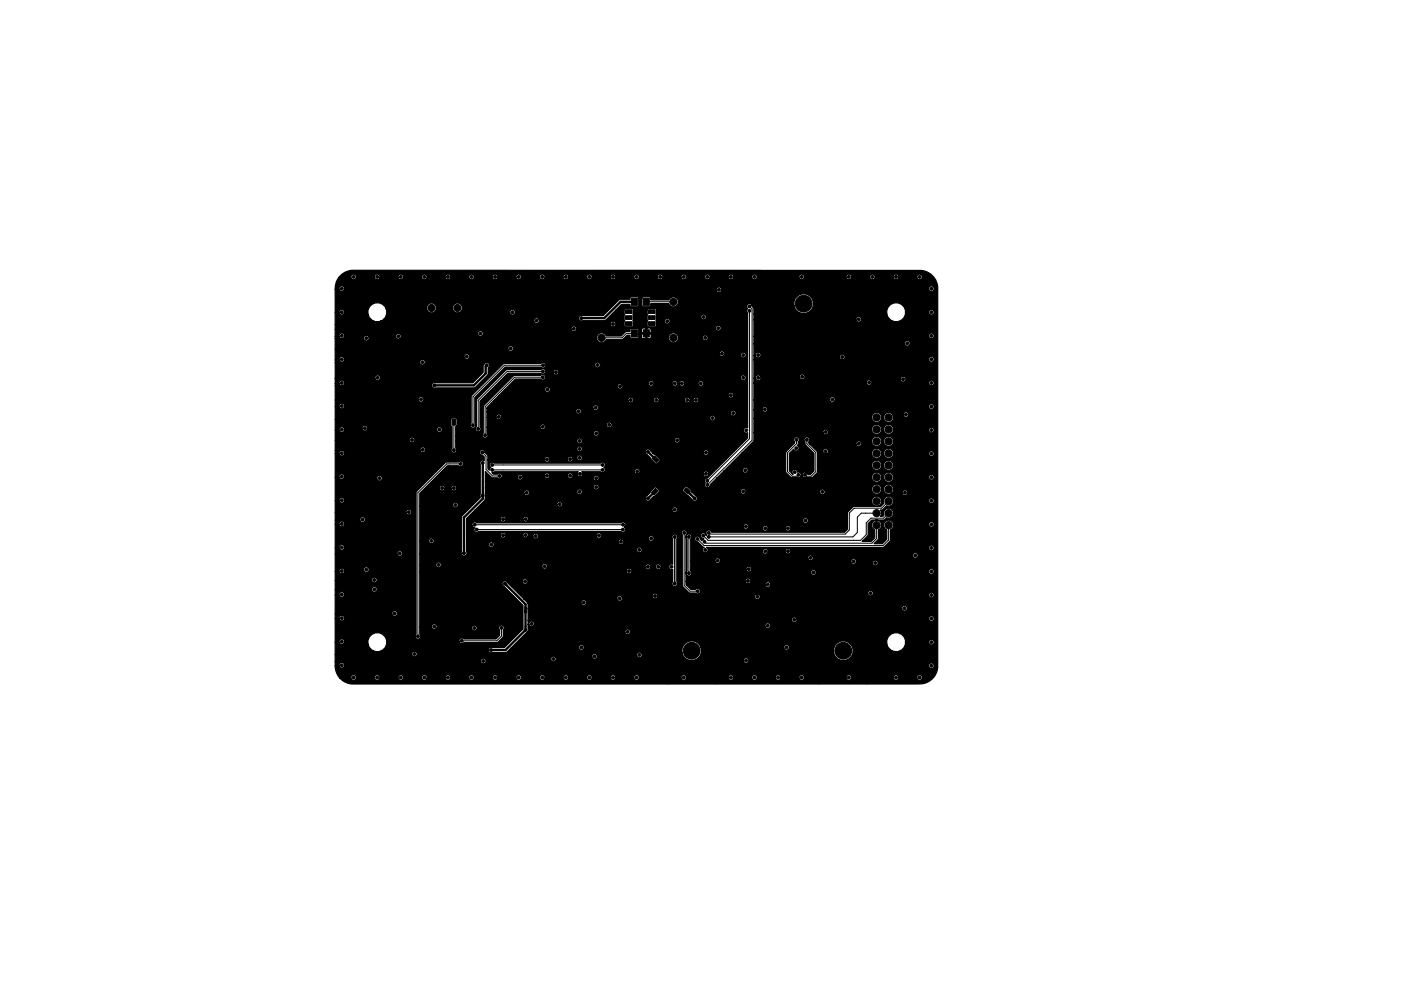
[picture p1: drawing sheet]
<svg xmlns="http://www.w3.org/2000/svg" width="297mm" height="210mm" viewBox="0 0 297 210" stroke-linecap="round" stroke-linejoin="round" font-family="sans-serif">
<g fill="#000" stroke="#000" stroke-width=".21">
<path d="M132.6 68.3h1.4v.7h-1.4zM132.6 67h1.4v.8h-1.4zM132.6 65.7h1.4v.8h-1.4zM133.9 63.3h1.2v1.5h-1.2zM133.9 70h1.2v1.5h-1.2zM136.4 63.3h1.3v1.5h-1.3zM136.4 70h1.3v1.5h-1.3zM137.5 65.7h1.4v.8h-1.4zM137.5 67h1.4v.8h-1.4zM137.5 68.3h1.4v.7h-1.4zM95.9 87.1h.7v1.2h-.7zM95.9 89h.7v1.2h-.7z"/>
<path d="M138.3 97.3l.5-.5 .9 .8-.6 .5zM140.2 98.1l.8 .8-.5 .6-.9-.9zM138.1 104.5l.9-.9 .5 .5-.8 .9zM139.5 103.1l.8-.8 .6 .5-.9 .8zM144.2 102.1l.8 .9-.5 .5-.8-.8zM145 104l.5-.5 .9 .8-.6 .6z"/>
<circle cx="75" cy="58.7" r=".3"/>
<circle cx="80" cy="58.7" r=".3"/>
<circle cx="85" cy="58.7" r=".3"/>
<circle cx="90" cy="58.7" r=".3"/>
<circle cx="95" cy="58.7" r=".3"/>
<circle cx="100" cy="58.7" r=".3"/>
<circle cx="105" cy="58.7" r=".3"/>
<circle cx="110" cy="58.7" r=".3"/>
<circle cx="115" cy="58.7" r=".3"/>
<circle cx="120" cy="58.7" r=".3"/>
<circle cx="125" cy="58.7" r=".3"/>
<circle cx="130" cy="58.7" r=".3"/>
<circle cx="135" cy="58.7" r=".3"/>
<circle cx="140" cy="58.7" r=".3"/>
<circle cx="145" cy="58.7" r=".3"/>
<circle cx="150" cy="58.7" r=".3"/>
<circle cx="155" cy="58.7" r=".3"/>
<circle cx="160" cy="58.7" r=".3"/>
<circle cx="165" cy="58.7" r=".3"/>
<circle cx="165.3" cy="59.3" r="1.9"/>
<circle cx="170" cy="58.7" r=".3"/>
<circle cx="175" cy="58.7" r=".3"/>
<circle cx="175.5" cy="59.3" r="1.9"/>
<circle cx="180" cy="58.7" r=".3"/>
<circle cx="185" cy="58.7" r=".3"/>
<circle cx="190" cy="58.7" r=".3"/>
<circle cx="195" cy="58.7" r=".3"/>
<circle cx="72.5" cy="71.2" r=".3"/>
<circle cx="72.5" cy="61.2" r=".3"/>
<circle cx="72.5" cy="76.2" r=".3"/>
<circle cx="72.5" cy="66.2" r=".3"/>
<circle cx="77.7" cy="71.7" r=".3"/>
<circle cx="84.5" cy="71.3" r=".3"/>
<circle cx="89.6" cy="76.8" r=".3"/>
<circle cx="91.5" cy="65.3" r=".75"/>
<circle cx="93.6" cy="74.8" r=".3"/>
<circle cx="97" cy="65.3" r=".75"/>
<circle cx="97.9" cy="78.5" r=".3"/>
<circle cx="99" cy="75.6" r=".3"/>
<circle cx="101.9" cy="70.7" r=".3"/>
<circle cx="103.2" cy="77.5" r=".3"/>
<circle cx="108.3" cy="73.9" r=".3"/>
<circle cx="108.7" cy="66.2" r=".3"/>
<circle cx="113.8" cy="68" r=".3"/>
<circle cx="115.1" cy="78.8" r=".3"/>
<circle cx="115.1" cy="77.5" r=".3"/>
<circle cx="117.9" cy="78.9" r=".3"/>
<circle cx="121.7" cy="69.7" r=".3"/>
<circle cx="123.2" cy="67.5" r=".3"/>
<circle cx="126.7" cy="77.4" r=".3"/>
<circle cx="127.5" cy="71.7" r=".76"/>
<circle cx="127.5" cy="64.1" r=".76"/>
<circle cx="130" cy="68.7" r=".3"/>
<circle cx="141.5" cy="68.1" r=".3"/>
<circle cx="142.8" cy="64.1" r=".76"/>
<circle cx="142.8" cy="71.7" r=".76"/>
<circle cx="149.2" cy="67.2" r=".3"/>
<circle cx="149.5" cy="71.7" r=".3"/>
<circle cx="152.3" cy="69.6" r=".3"/>
<circle cx="152.4" cy="61.5" r=".3"/>
<circle cx="153.1" cy="75" r=".3"/>
<circle cx="157.6" cy="75.3" r=".3"/>
<circle cx="158.9" cy="65" r=".3"/>
<circle cx="158.9" cy="65.9" r=".3"/>
<circle cx="160.8" cy="75.3" r=".3"/>
<circle cx="165.3" cy="69.5" r="1.9"/>
<circle cx="170.1" cy="79.9" r=".3"/>
<circle cx="170.4" cy="64.4" r="1.78"/>
<circle cx="175.5" cy="69.5" r="1.9"/>
<circle cx="178.6" cy="75.7" r=".3"/>
<circle cx="182.1" cy="67.7" r=".3"/>
<circle cx="192.4" cy="72.8" r=".3"/>
<circle cx="197.5" cy="71.2" r=".3"/>
<circle cx="197.5" cy="66.2" r=".3"/>
<circle cx="197.5" cy="61.2" r=".3"/>
<circle cx="197.5" cy="76.2" r=".3"/>
<circle cx="72.5" cy="81.2" r=".3"/>
<circle cx="72.5" cy="96.1" r=".3"/>
<circle cx="72.5" cy="91.1" r=".3"/>
<circle cx="72.5" cy="86.1" r=".3"/>
<circle cx="77.4" cy="90.8" r=".3"/>
<circle cx="80.1" cy="80.1" r=".3"/>
<circle cx="87.4" cy="93.3" r=".3"/>
<circle cx="89.3" cy="84.7" r=".3"/>
<circle cx="89.6" cy="95.4" r=".3"/>
<circle cx="92.1" cy="81.8" r=".3"/>
<circle cx="93.2" cy="91.1" r=".3"/>
<circle cx="96.2" cy="95.5" r=".3"/>
<circle cx="97.7" cy="98.4" r=".3"/>
<circle cx="100.3" cy="90.2" r=".3"/>
<circle cx="101.4" cy="91" r=".3"/>
<circle cx="102.2" cy="95.9" r=".3"/>
<circle cx="102.4" cy="98.2" r=".3"/>
<circle cx="102.8" cy="92.4" r=".3"/>
<circle cx="104.4" cy="99.7" r=".3"/>
<circle cx="104.4" cy="98.6" r=".3"/>
<circle cx="105.8" cy="88.4" r=".3"/>
<circle cx="115.1" cy="90.5" r=".3"/>
<circle cx="115.1" cy="80" r=".3"/>
<circle cx="116" cy="97.5" r=".3"/>
<circle cx="116.1" cy="82.6" r=".3"/>
<circle cx="120.9" cy="97.4" r=".3"/>
<circle cx="122.7" cy="87.2" r=".3"/>
<circle cx="122.9" cy="95.2" r=".3"/>
<circle cx="122.9" cy="93.5" r=".3"/>
<circle cx="122.9" cy="97.1" r=".3"/>
<circle cx="126.3" cy="86.5" r=".3"/>
<circle cx="126.4" cy="91.9" r=".3"/>
<circle cx="127.8" cy="99.7" r=".3"/>
<circle cx="127.8" cy="98.6" r=".3"/>
<circle cx="129.2" cy="90.1" r=".3"/>
<circle cx="131.5" cy="81.9" r=".3"/>
<circle cx="133.7" cy="84.9" r=".3"/>
<circle cx="137.4" cy="95.9" r=".3"/>
<circle cx="138.1" cy="81.3" r=".3"/>
<circle cx="139.2" cy="84.9" r=".3"/>
<circle cx="143.1" cy="81.3" r=".3"/>
<circle cx="143.6" cy="93.4" r=".3"/>
<circle cx="144.6" cy="81.3" r=".3"/>
<circle cx="145.7" cy="84.9" r=".3"/>
<circle cx="147.6" cy="84.9" r=".3"/>
<circle cx="148.6" cy="81.3" r=".3"/>
<circle cx="149.7" cy="96" r=".3"/>
<circle cx="151.1" cy="88.7" r=".3"/>
<circle cx="155" cy="83.8" r=".3"/>
<circle cx="155.5" cy="87.6" r=".3"/>
<circle cx="157.6" cy="80.1" r=".3"/>
<circle cx="158" cy="99.8" r=".3"/>
<circle cx="158.2" cy="91.3" r=".3"/>
<circle cx="160.7" cy="80.2" r=".3"/>
<circle cx="162.2" cy="86.8" r=".3"/>
<circle cx="167.8" cy="96.2" r=".3"/>
<circle cx="168.8" cy="95.1" r=".3"/>
<circle cx="168.9" cy="93.3" r=".3"/>
<circle cx="171.1" cy="93.3" r=".3"/>
<circle cx="175" cy="95.8" r=".3"/>
<circle cx="175.1" cy="91.6" r=".3"/>
<circle cx="176.5" cy="84.7" r=".3"/>
<circle cx="182.1" cy="94.1" r=".3"/>
<circle cx="184.3" cy="81.1" r=".3"/>
<circle cx="185.9" cy="98.7" r=".76"/>
<circle cx="185.9" cy="91.1" r=".76"/>
<circle cx="185.9" cy="88.6" r=".76"/>
<circle cx="185.9" cy="93.6" r=".76"/>
<circle cx="185.9" cy="96.2" r=".76"/>
<circle cx="188.4" cy="98.7" r=".76"/>
<circle cx="188.4" cy="91.1" r=".76"/>
<circle cx="188.4" cy="88.6" r=".76"/>
<circle cx="188.4" cy="93.6" r=".76"/>
<circle cx="188.4" cy="96.2" r=".76"/>
<circle cx="191.5" cy="80.4" r=".3"/>
<circle cx="192.1" cy="87.9" r=".3"/>
<circle cx="197.5" cy="96.2" r=".3"/>
<circle cx="197.5" cy="91.2" r=".3"/>
<circle cx="197.5" cy="86.2" r=".3"/>
<circle cx="197.5" cy="81.2" r=".3"/>
<circle cx="72.5" cy="116.1" r=".3"/>
<circle cx="72.5" cy="101.1" r=".3"/>
<circle cx="72.5" cy="111.1" r=".3"/>
<circle cx="72.5" cy="106.1" r=".3"/>
<circle cx="76.9" cy="110.2" r=".3"/>
<circle cx="80.5" cy="101.4" r=".3"/>
<circle cx="84.8" cy="117.4" r=".3"/>
<circle cx="86.7" cy="108.6" r=".3"/>
<circle cx="91.5" cy="114.7" r=".3"/>
<circle cx="93" cy="119.8" r=".3"/>
<circle cx="93.7" cy="103.5" r=".3"/>
<circle cx="96.2" cy="103.5" r=".3"/>
<circle cx="96.6" cy="107.1" r=".3"/>
<circle cx="98.4" cy="117.4" r=".3"/>
<circle cx="100.6" cy="111.3" r=".3"/>
<circle cx="101.1" cy="112.4" r=".3"/>
<circle cx="102.4" cy="105.1" r=".3"/>
<circle cx="104.2" cy="115.5" r=".3"/>
<circle cx="105.9" cy="101" r=".3"/>
<circle cx="106.7" cy="110.1" r=".3"/>
<circle cx="106.7" cy="113.5" r=".3"/>
<circle cx="110.3" cy="101.2" r=".3"/>
<circle cx="111.4" cy="113.5" r=".3"/>
<circle cx="111.5" cy="110.1" r=".3"/>
<circle cx="111.7" cy="104.5" r=".3"/>
<circle cx="113.6" cy="113.7" r=".3"/>
<circle cx="116" cy="100.9" r=".3"/>
<circle cx="118.7" cy="106.9" r=".3"/>
<circle cx="120.9" cy="100.9" r=".3"/>
<circle cx="122.9" cy="104.3" r=".3"/>
<circle cx="123" cy="100.5" r=".3"/>
<circle cx="126.4" cy="103.3" r=".3"/>
<circle cx="126.4" cy="101.5" r=".3"/>
<circle cx="127" cy="113.6" r=".3"/>
<circle cx="131.7" cy="114.9" r=".3"/>
<circle cx="132.1" cy="112.4" r=".3"/>
<circle cx="132.1" cy="111.3" r=".3"/>
<circle cx="135.1" cy="100" r=".3"/>
<circle cx="135.5" cy="116.7" r=".3"/>
<circle cx="137.4" cy="105.8" r=".3"/>
<circle cx="138.1" cy="114.2" r=".3"/>
<circle cx="143.1" cy="113.9" r=".3"/>
<circle cx="143.1" cy="108.1" r=".3"/>
<circle cx="145.1" cy="113" r=".3"/>
<circle cx="146.1" cy="113.9" r=".3"/>
<circle cx="147.3" cy="105.8" r=".3"/>
<circle cx="147.9" cy="114.3" r=".3"/>
<circle cx="149.1" cy="113.6" r=".3"/>
<circle cx="149.4" cy="114.9" r=".3"/>
<circle cx="149.5" cy="116.7" r=".3"/>
<circle cx="149.7" cy="100.5" r=".3"/>
<circle cx="150" cy="102" r=".3"/>
<circle cx="150" cy="102.9" r=".3"/>
<circle cx="150.3" cy="113.9" r=".3"/>
<circle cx="150.3" cy="113" r=".3"/>
<circle cx="152.2" cy="118.9" r=".3"/>
<circle cx="157.6" cy="104.2" r=".3"/>
<circle cx="158.2" cy="111.7" r=".3"/>
<circle cx="161.7" cy="100.6" r=".3"/>
<circle cx="162.2" cy="112.1" r=".3"/>
<circle cx="162.3" cy="117" r=".3"/>
<circle cx="167.1" cy="112.1" r=".3"/>
<circle cx="167.1" cy="116.9" r=".3"/>
<circle cx="168.5" cy="100.2" r=".3"/>
<circle cx="169.3" cy="100.7" r=".3"/>
<circle cx="170.7" cy="100.7" r=".3"/>
<circle cx="170.8" cy="110.4" r=".3"/>
<circle cx="171.1" cy="100.1" r=".3"/>
<circle cx="171.9" cy="118.3" r=".3"/>
<circle cx="174.4" cy="104.3" r=".3"/>
<circle cx="181" cy="119.1" r=".3"/>
<circle cx="185.6" cy="119.4" r=".3"/>
<circle cx="185.9" cy="106.3" r=".76"/>
<circle cx="185.9" cy="101.3" r=".76"/>
<circle cx="185.9" cy="108.9" r=".76"/>
<circle cx="185.9" cy="111.4" r=".76"/>
<circle cx="185.9" cy="103.8" r=".76"/>
<circle cx="188.4" cy="111.4" r=".76"/>
<circle cx="188.4" cy="106.3" r=".76"/>
<circle cx="188.4" cy="101.3" r=".76"/>
<circle cx="188.4" cy="108.9" r=".76"/>
<circle cx="188.4" cy="103.8" r=".76"/>
<circle cx="191.9" cy="104.5" r=".3"/>
<circle cx="194.1" cy="117.8" r=".3"/>
<circle cx="197.5" cy="116.2" r=".3"/>
<circle cx="197.5" cy="101.2" r=".3"/>
<circle cx="197.5" cy="111.2" r=".3"/>
<circle cx="197.5" cy="106.2" r=".3"/>
<circle cx="72.5" cy="136.1" r=".3"/>
<circle cx="72.5" cy="131.1" r=".3"/>
<circle cx="72.5" cy="121.1" r=".3"/>
<circle cx="72.5" cy="126.1" r=".3"/>
<circle cx="77.7" cy="120.8" r=".3"/>
<circle cx="79.4" cy="123" r=".3"/>
<circle cx="79.4" cy="125" r=".3"/>
<circle cx="83.7" cy="130.1" r=".3"/>
<circle cx="87.9" cy="138.7" r=".3"/>
<circle cx="88.6" cy="135" r=".3"/>
<circle cx="92.1" cy="132.9" r=".3"/>
<circle cx="97.9" cy="136" r=".3"/>
<circle cx="100.6" cy="133.2" r=".3"/>
<circle cx="104.1" cy="137.9" r=".3"/>
<circle cx="105.3" cy="125.9" r=".3"/>
<circle cx="106.2" cy="128.9" r=".3"/>
<circle cx="106.2" cy="130.6" r=".3"/>
<circle cx="106.3" cy="133.2" r=".3"/>
<circle cx="107" cy="123.8" r=".3"/>
<circle cx="108" cy="128.9" r=".3"/>
<circle cx="108" cy="130.6" r=".3"/>
<circle cx="109.7" cy="133.8" r=".3"/>
<circle cx="111.3" cy="123.4" r=".3"/>
<circle cx="111.4" cy="133.7" r=".3"/>
<circle cx="111.4" cy="129.7" r=".3"/>
<circle cx="112.4" cy="131.2" r=".3"/>
<circle cx="112.6" cy="128.6" r=".3"/>
<circle cx="112.7" cy="132.4" r=".3"/>
<circle cx="115.5" cy="120.1" r=".3"/>
<circle cx="117.4" cy="139.8" r=".3"/>
<circle cx="123.3" cy="137.4" r=".3"/>
<circle cx="123.8" cy="127.8" r=".3"/>
<circle cx="126.1" cy="139.2" r=".3"/>
<circle cx="131.4" cy="126.9" r=".3"/>
<circle cx="133.1" cy="134" r=".3"/>
<circle cx="133.4" cy="121.1" r=".3"/>
<circle cx="135.6" cy="138.9" r=".3"/>
<circle cx="137.4" cy="120.2" r=".3"/>
<circle cx="138.9" cy="126.4" r=".3"/>
<circle cx="139.6" cy="120.2" r=".3"/>
<circle cx="141.6" cy="133" r="1.9"/>
<circle cx="142.4" cy="120.2" r=".3"/>
<circle cx="143.1" cy="123.8" r=".3"/>
<circle cx="146.1" cy="121.6" r=".3"/>
<circle cx="146.6" cy="138.1" r="1.78"/>
<circle cx="147.9" cy="125.4" r=".3"/>
<circle cx="151.7" cy="133" r="1.9"/>
<circle cx="158.6" cy="123.2" r=".3"/>
<circle cx="158.8" cy="120.7" r=".3"/>
<circle cx="160.6" cy="126.6" r=".3"/>
<circle cx="162.8" cy="132.7" r=".3"/>
<circle cx="162.8" cy="124" r=".3"/>
<circle cx="166.8" cy="137.3" r=".3"/>
<circle cx="168.4" cy="131.5" r=".3"/>
<circle cx="172.5" cy="121.4" r=".3"/>
<circle cx="173.7" cy="133" r="1.9"/>
<circle cx="178.8" cy="138.1" r="1.78"/>
<circle cx="183.9" cy="133" r="1.9"/>
<circle cx="184.6" cy="125.8" r=".3"/>
<circle cx="191.8" cy="129" r=".3"/>
<circle cx="197.5" cy="121.2" r=".3"/>
<circle cx="197.5" cy="126.2" r=".3"/>
<circle cx="197.5" cy="131.2" r=".3"/>
<circle cx="197.5" cy="136.2" r=".3"/>
<circle cx="72.5" cy="141.1" r=".3"/>
<circle cx="75" cy="143.7" r=".3"/>
<circle cx="80" cy="143.7" r=".3"/>
<circle cx="85" cy="143.7" r=".3"/>
<circle cx="90" cy="143.7" r=".3"/>
<circle cx="95" cy="143.7" r=".3"/>
<circle cx="100" cy="143.7" r=".3"/>
<circle cx="102.5" cy="140.2" r=".3"/>
<circle cx="105" cy="143.7" r=".3"/>
<circle cx="110" cy="143.7" r=".3"/>
<circle cx="115" cy="143.7" r=".3"/>
<circle cx="120" cy="143.7" r=".3"/>
<circle cx="125" cy="143.7" r=".3"/>
<circle cx="130" cy="143.7" r=".3"/>
<circle cx="135" cy="143.7" r=".3"/>
<circle cx="140" cy="143.7" r=".3"/>
<circle cx="141.6" cy="143.1" r="1.9"/>
<circle cx="145" cy="143.7" r=".3"/>
<circle cx="150" cy="143.7" r=".3"/>
<circle cx="151.7" cy="143.1" r="1.9"/>
<circle cx="155" cy="143.7" r=".3"/>
<circle cx="158.2" cy="140.1" r=".3"/>
<circle cx="160" cy="143.7" r=".3"/>
<circle cx="165" cy="143.7" r=".3"/>
<circle cx="170" cy="143.7" r=".3"/>
<circle cx="173.7" cy="143.1" r="1.9"/>
<circle cx="175" cy="143.7" r=".3"/>
<circle cx="180" cy="143.7" r=".3"/>
<circle cx="183.9" cy="143.1" r="1.9"/>
<circle cx="185" cy="143.7" r=".3"/>
<circle cx="190" cy="143.7" r=".3"/>
<circle cx="195" cy="143.7" r=".3"/>
<circle cx="197.5" cy="141.2" r=".3"/>
</g>
<path d="M143.1 113.9v9.9" fill="none" stroke="#000" stroke-width=".3"/>
<path d="M103.2 77.5l-.2 .2v1.5l-2.5 2.6h-8.4M134.5 64h-2.9l-3.5 3.5h-4.9M102.4 98.2h.1M102.4 98.2v7.6l-4 4v7.6M137.4 95.9l1.6 1.5M98.5 117.3v.1M102.4 105.1v.1M138.8 104.3l-1.4 1.5M145.7 104.2l1.6 1.6M107 123.8l4.4 4.4v5.5l-4.2 4.2h-3.1M107.3 124.1h.1" fill="none" stroke="#000" stroke-width=".5"/>
<g fill="none" stroke="#000" stroke-width=".21">
<path d="M115.1 78.8h-7.6l-6.1 6.1v6.1M115.1 77.5h-8.1l-6.7 6.7v6M134.5 70.7h-1.7l-.9 1h-4.4M137 64l5.8 .1M158.9 65l.6 .6v27.8l-9.5 9.5M158.9 65.9v27.2l-8.9 8.9M96.2 89.6v5.9M97.7 98.4h-3l-6.1 6.1v30.5M102.2 96l.9 .8v2.8l1.3 1.4h1.5M102.2 95.9v.1M104.4 99.7h23.4M104.4 98.6h23.4"/>
<path d="M115.1 80h-6l-6.3 6.3v6.1M168.9 93.3v.9l-1.9 1.8v4l1 1h1l.3-.3M168.9 93.3h.1M171.1 93.3v.8l1.9 1.9v4l-1 1h-1l-.3-.3M100.6 111.3h31.5M101.1 112.4h31M145.1 113.1v11.1l1.2 1.2h1.6M145.1 113v.1M146.1 113.9v7.7M185.9 111.4v2.9l-1 .9h-35.2l-.3-.3M185.9 108.9h-3.3l-.8 .8v3.3l-1 .9h-30.5M188.4 111.4v3.2l-1.2 1.1h-37.9l-1.4-1.4"/>
<path d="M188.4 108.9l-1.1 1h-2.6l-1 1v2.5l-1.2 1.2h-32.4l-1-1M188.4 106.3l-1.5 1.5h-5.8l-1 1.1v3.5l-.9 .9h-28.8l-.1-.3M106.3 133.2v1.8l-1 1h-7.4"/>
</g>
<path d="M72.1 58.5a3.9 3.9 0 0 1 2.8-1.2l119.7 .1a3.8 3.8 0 0 1 4.2 4.1v80.2l-.1 .6a3.9 3.9 0 0 1-4.2 2.8h-120.1a3.8 3.8 0 0 1-2.3-1.2h2.3l.1 .2a.6 .6 0 0 0 .6 .2 .6 .6 0 0 0 .5-.4h3.8l.1 .2a.6 .6 0 0 0 .6 .2 .6 .6 0 0 0 .5-.4h3.8l.1 .2a.6 .6 0 0 0 .6 .2 .6 .6 0 0 0 .5-.4h3.8l.1 .2a.6 .6 0 0 0 .6 .2 .6 .6 0 0 0 .5-.4h3.8l.1 .2a.6 .6 0 0 0 .6 .2 .6 .6 0 0 0 .5-.4h3.8l.1 .2a.6 .6 0 0 0 .6 .2 .6 .6 0 0 0 .5-.4h3.8l.1 .2a.6 .6 0 0 0 .6 .2 .6 .6 0 0 0 .5-.4h3.8l.1 .2a.6 .6 0 0 0 .6 .2 .6 .6 0 0 0 .5-.4h3.8l.1 .2a.6 .6 0 0 0 .6 .2 .6 .6 0 0 0 .5-.4h3.8l.1 .2a.6 .6 0 0 0 .6 .2 .6 .6 0 0 0 .5-.4h3.8l.1 .2a.6 .6 0 0 0 .6 .2 .6 .6 0 0 0 .5-.4h3.8l.1 .2a.6 .6 0 0 0 .6 .2 .6 .6 0 0 0 .5-.4h3.8l.1 .2a.6 .6 0 0 0 .6 .2 .6 .6 0 0 0 .5-.4h8.8l.1 .2a.6 .6 0 0 0 .6 .2 .6 .6 0 0 0 .5-.4h8.8l.1 .2a.6 .6 0 0 0 .6 .2 .6 .6 0 0 0 .5-.4h3.8l.1 .2a.6 .6 0 0 0 .6 .2 .6 .6 0 0 0 .5-.4h3.8l.1 .2a.6 .6 0 0 0 .6 .2 .6 .6 0 0 0 .5-.4h3.8l.1 .2a.6 .6 0 0 0 .6 .2 .6 .6 0 0 0 .5-.4h8.8l.1 .2a.6 .6 0 0 0 .6 .2 .6 .6 0 0 0 .5-.4h8.8l.1 .2a.6 .6 0 0 0 .6 .2 .6 .6 0 0 0 .5-.4h3.8l.1 .2a.6 .6 0 0 0 1 0 .6 .6 0 0 0-.4-.9 .6 .6 0 0 0-.7 .7h-3.8v-.3a.6 .6 0 0 0-.7-.4 .6 .6 0 0 0-.5 .7h-8.8v-.3a.6 .6 0 0 0-.7-.4 .6 .6 0 0 0-.5 .7h-8.8v-.3a.6 .6 0 0 0-.7-.4 .6 .6 0 0 0-.5 .7h-3.8v-.3a.6 .6 0 0 0-.7-.4 .6 .6 0 0 0-.5 .7h-3.8v-.3a.6 .6 0 0 0-.7-.4 .6 .6 0 0 0-.5 .7h-3.8v-.3a.6 .6 0 0 0-.7-.4 .6 .6 0 0 0-.5 .7h-8.8v-.3a.6 .6 0 0 0-.7-.4 .6 .6 0 0 0-.5 .7h-8.8v-.3a.6 .6 0 0 0-.7-.4 .6 .6 0 0 0-.5 .7h-3.8v-.3a.6 .6 0 0 0-.7-.4 .6 .6 0 0 0-.5 .7h-3.8v-.3a.6 .6 0 0 0-.7-.4 .6 .6 0 0 0-.5 .7h-3.8v-.3a.6 .6 0 0 0-.7-.4 .6 .6 0 0 0-.5 .7h-3.8v-.3a.6 .6 0 0 0-.7-.4 .6 .6 0 0 0-.5 .7h-3.8v-.3a.6 .6 0 0 0-.7-.4 .6 .6 0 0 0-.5 .7h-3.8v-.3a.6 .6 0 0 0-.7-.4 .6 .6 0 0 0-.5 .7h-3.8v-.3a.6 .6 0 0 0-.7-.4 .6 .6 0 0 0-.5 .7h-3.8v-.3a.6 .6 0 0 0-.7-.4 .6 .6 0 0 0-.5 .7h-3.8v-.3a.6 .6 0 0 0-.7-.4 .6 .6 0 0 0-.5 .7h-3.8v-.3a.6 .6 0 0 0-.7-.4 .6 .6 0 0 0-.5 .7h-3.8v-.3a.6 .6 0 0 0-.7-.4 .6 .6 0 0 0-.5 .7h-3.8v-.3a.6 .6 0 0 0-.7-.4 .6 .6 0 0 0-.5 .7l-2.4-.1a3.9 3.9 0 0 1-.9-2.5h.8l.1 .2a.59 .59 0 0 0 .5 .2 .59 .59 0 0 0 .5-.3h123.9l.1 .2a.6 .6 0 0 0 1 0 .6 .6 0 0 0-.4-.9 .6 .6 0 0 0-.7 .7h-123.9l.1-.1a.6 .6 0 0 0-.6-.8 .6 .6 0 0 0-.6 .8h-.8v-.9h30.8a.6 .6 0 0 0 .8 .4 .6 .6 0 0 0 .3-.9h13.8l.1 .3a.58 .58 0 0 0 .8 .1h39.9l.1 .2a.6 .6 0 0 0 1 0 .6 .6 0 0 0-.4-.9 .6 .6 0 0 0-.7 .7h-39.9l.2-.6-.2-.3h7.8l.1 .2a.59 .59 0 0 0 .7 .2 .59 .59 0 0 0 .3-.7h8.4l.1 .2a.6 .6 0 0 0 .9 .1 .6 .6 0 0 0-.1-.9h8.7l.3 .7a2.1 2.1 0 0 0 2.2 .9 2.1 2.1 0 0 0 1.6-1.6h28l.3 .7a2.09 2.09 0 0 0 3.1 .5 2.09 2.09 0 0 0 .2-3.1h7.7l.3 .8a2 2 0 0 0 2.2 .8 2 2 0 0 0 1.5-1.8h4.9l.1 .2a.6 .6 0 0 0 1 0 .6 .6 0 0 0-.4-.9 .6 .6 0 0 0-.7 .7h-4.9v-.5a2.03 2.03 0 0 0-2.4-1.6 2.03 2.03 0 0 0-1.6 2.3h-7.7l-.3-.3a2.11 2.11 0 0 0-2.4 0 2.11 2.11 0 0 0-.9 2.2h-28l-.1-1h17.6a.6 .6 0 0 0 .9 .3 .6 .6 0 0 0 0-.9 .6 .6 0 0 0-.9 .3v.3h-17.6a2.09 2.09 0 0 0-2.5-1.5 2.09 2.09 0 0 0-1.5 2.5h-8.7a.6 .6 0 0 0-.7 0 .6 .6 0 0 0-.2 .6h-8.4v-.2a.6 .6 0 0 0-.8-.2 .6 .6 0 0 0-.3 .7l-7.8-.1a.6 .6 0 0 0-.7 0 .6 .6 0 0 0-.2 .6h-13.8a.6 .6 0 0 0-.8-.2 .6 .6 0 0 0-.3 .7h-30.8v-1.5h16.2l.1 .2a.6 .6 0 0 0 1 0 .6 .6 0 0 0-.4-.9 .6 .6 0 0 0-.7 .7h-16.2v-2.6h.8l.1 .2a.6 .6 0 0 0 .8 .1h5.2l.3 .8a1.95 1.95 0 0 0 2.6 .6h22.6l.3 .4 .4 .1 3.2-.1 1-.9h14.3l.1 .2a.6 .6 0 0 0 1 0 .6 .6 0 0 0-.4-.9 .6 .6 0 0 0-.7 .7h-14.3l3.4-3.3h20.7l.1 .2a.6 .6 0 0 0 1 0 .6 .6 0 0 0-.4-.9 .6 .6 0 0 0-.7 .7h-20.7l.2-.4v-1.3h.1l.1 .2a.6 .6 0 0 0 .9 .2h49.1l.1 .2a.6 .6 0 0 0 1 0 .6 .6 0 0 0-.4-.9 .6 .6 0 0 0-.7 .7h-49.1l.1-.2a.6 .6 0 0 0-.4-.9 .6 .6 0 0 0-.7 .7h-.1v-.9h55.8l.1 .2a.6 .6 0 0 0 .7 .2 .6 .6 0 0 0 .4-.6h27.9l.1 .2a.6 .6 0 0 0 1 0 .6 .6 0 0 0-.4-.9 .6 .6 0 0 0-.7 .7h-27.9l-.1-.2a.6 .6 0 0 0-.7-.3 .6 .6 0 0 0-.4 .7h-55.8v-2.4h79.2l.1 .2a.6 .6 0 0 0 1 0 .6 .6 0 0 0-.4-.9 .6 .6 0 0 0-.7 .7h-79.2l-.1-1.2h11.3l.1 .2a.6 .6 0 0 0 1 0 .6 .6 0 0 0-.4-.9 .6 .6 0 0 0-.7 .7h-11.3l-.9-.9h19.8a.59 .59 0 0 0 .8 .4 .59 .59 0 0 0 .2-.9h6.5l.1 .2a.59 .59 0 0 0 1-.1h20.6l.1 .2a.6 .6 0 0 0 1 0 .6 .6 0 0 0-.4-.9 .6 .6 0 0 0-.7 .7h-20.6l.1-.1a.6 .6 0 0 0-.6-.8 .6 .6 0 0 0-.6 .8h-6.5l-.1-.1a.6 .6 0 0 0-.7 0 .6 .6 0 0 0-.2 .6h-19.8l-3.5-3.6h3.2l.1 .2a.6 .6 0 0 0 1 0 .6 .6 0 0 0-.4-.9 .6 .6 0 0 0-.7 .7h-3.2l-.1-.2a.64 .64 0 0 0-.9 .4 .64 .64 0 0 0 .5 .8l3.9 3.9v5l-4 4-2.7-.1a.6 .6 0 0 0-.7 .7h-22.6l.8-.6 .3-.8v-.5h15.3a.59 .59 0 0 0 .4 .4 .59 .59 0 0 0 .6-.2h7.2l1.2-1.2v-1.4a.59 .59 0 0 0 0-.9 .59 .59 0 0 0-.8 0 .59 .59 0 0 0 0 .9v1.1l-.7 .8h-6.9l-.1-.1a.6 .6 0 0 0-.6 0 .6 .6 0 0 0-.3 .6h-15.3l-.3-1h6.3a.59 .59 0 0 0 .9 .4 .59 .59 0 0 0 .1-.9v-1.5h2.5a.59 .59 0 0 0 1 .3h7.5l.1 .2a.6 .6 0 0 0 1 0 .6 .6 0 0 0-.4-.9 .6 .6 0 0 0-.7 .7h-7.5l.1-.1a.6 .6 0 0 0-.4-.9 .6 .6 0 0 0-.7 .7h-2.5v-11.8h43.8l.1 .2a.6 .6 0 0 0 1 0 .6 .6 0 0 0-.4-.9 .6 .6 0 0 0-.7 .7h-43.8v-1.3h3.4l.1 .2a.58 .58 0 0 0 .9 .1h21.5l.1 .2a.59 .59 0 0 0 .5 .2 .59 .59 0 0 0 .5-.3h20.8l.1 .2a.6 .6 0 0 0 .6 .2 .6 .6 0 0 0 .5-.4h1l.1 .2a.6 .6 0 0 0 .6 .2 .6 .6 0 0 0 .5-.4h1.6l.2 .3 .6 .1v2.7a.6 .6 0 0 0 .1 .8 .6 .6 0 0 0 .8-.1 .6 .6 0 0 0 0-.8l.1-9.1a.6 .6 0 0 0-.2-.8 .6 .6 0 0 0-.8 0 .6 .6 0 0 0 0 .8v5.4h-.1a.6 .6 0 0 0-.7 .7h-1.6v-.3a.6 .6 0 0 0-.7-.4 .6 .6 0 0 0-.5 .7h-1v-.3a.6 .6 0 0 0-.7-.4 .6 .6 0 0 0-.5 .7h-20.8l.1-.1a.6 .6 0 0 0-.6-.8 .6 .6 0 0 0-.6 .8h-21.5l.1-.1a.6 .6 0 0 0-.4-.9 .6 .6 0 0 0-.7 .7h-3.4v-2.5h8.8l.1 .2a.62 .62 0 0 0 .8 .2 .62 .62 0 0 0 .2-.9v-.2h36.1a.6 .6 0 0 0 .9 .4 .6 .6 0 0 0 0-1 .6 .6 0 0 0-.9 .4v.2h-36.1v-1.1h4.7a.6 .6 0 0 0 .9 .4 .6 .6 0 0 0 0-1h26.6l.1 .2a.6 .6 0 0 0 1 0 .6 .6 0 0 0-.4-.9h5.7l.1 .2a.6 .6 0 0 0 1 0 .6 .6 0 0 0-.4-.9 .6 .6 0 0 0-.7 .7h-5.7a.6 .6 0 0 0-.7 .7h-26.6a.6 .6 0 0 0-.7 0 .6 .6 0 0 0-.2 .6h-4.7v-2h7.2l.1 .2a.59 .59 0 0 0 .6 .2 .59 .59 0 0 0 .5-.5h3.6v.3a.59 .59 0 0 0 1 0h1.1l.1 .2a.59 .59 0 0 0 .7 .2 .59 .59 0 0 0 .4-.6h12.2l.1 .2a.59 .59 0 0 0 .9 .2 .59 .59 0 0 0 0-.9h17.1l.2 .3v10.7l1.4 1.6h1.4l.3 .2h36.2l.1 .2a.58 .58 0 0 0 .8 .2h12l.1 .2a.6 .6 0 0 0 1 0 .6 .6 0 0 0-.4-.9 .6 .6 0 0 0-.7 .7l-12-.1a.6 .6 0 0 0-.1-1 .6 .6 0 0 0-.8 .7l-35.7-.1a.59 .59 0 0 0 .1-.9 .59 .59 0 0 0-.9 0h-1l-.9-.9h16.6l.1 .3a.6 .6 0 0 0 1 0 .6 .6 0 0 0-.4-1 .6 .6 0 0 0-.7 .7h-16.6l-.2-.1v-.6h12.6a.6 .6 0 0 0 .9 .3 .6 .6 0 0 0 0-.9 .6 .6 0 0 0-.9 .3v.3h-12.6v-9.4l.3 .3v6.9l-.1 .1a.6 .6 0 0 0 .3 .9 .6 .6 0 0 0 .7-.6h25.3l.1 .2a.6 .6 0 0 0 .7 .2 .6 .6 0 0 0 .4-.6h23.8l.1 .2a.6 .6 0 0 0 1 0 .6 .6 0 0 0-.4-.9 .6 .6 0 0 0-.7 .7l-23.8-.1a.6 .6 0 0 0-.7-.4 .6 .6 0 0 0-.5 .7h-25.3l-.2-.4v-.3h11.8a.6 .6 0 0 0 .9 .3 .6 .6 0 0 0 0-.9 .6 .6 0 0 0-.9 .3v.3h-11.8v-1.8h5.2a.59 .59 0 0 0 .5 .4 .59 .59 0 0 0 .6-.3h27.7l.1 .3a.58 .58 0 0 0 .9 .1h3.6l.1 .2a.6 .6 0 0 0 1 0 .6 .6 0 0 0-.4-.9 .6 .6 0 0 0-.7 .7h-3.6l.1-.1a.6 .6 0 0 0-.4-1 .6 .6 0 0 0-.7 .7h-27.7l.1-.4-.3-.3h18.8a.59 .59 0 0 0 .8 .4 .59 .59 0 0 0 .2-.9h21.2l.1 .2a.6 .6 0 0 0 1 0 .6 .6 0 0 0-.4-.9 .6 .6 0 0 0-.7 .7h-21.2l-.1-.1a.6 .6 0 0 0-.7 0 .6 .6 0 0 0-.2 .6h-18.8a.6 .6 0 0 0-.7 0 .6 .6 0 0 0-.2 .6h-5.2v-4.6h.9l.2 .3 .4 .1 1.1 1.1 .3 .1-.1 .1a.59 .59 0 0 0-.1 .9 .59 .59 0 0 0 .8 0h11.8l.1 .2a.59 .59 0 0 0 .6 .3 .59 .59 0 0 0 .4-.6h3.7l.1 .3a.6 .6 0 0 0 .9 0 .6 .6 0 0 0-.3-.9h29.7l.1 .2a.6 .6 0 0 0 1 0 .6 .6 0 0 0-.4-.9 .6 .6 0 0 0-.7 .7l-29.7-.1a.6 .6 0 0 0-.7 .7h-3.7v-.1a.6 .6 0 0 0-.7-.5 .6 .6 0 0 0-.4 .7h-11.8l.1-.1a.58 .58 0 0 0-.2-.9h37.4l1.6-1.4v-2.3l.5-.4 .1-.6h7.5a.6 .6 0 0 0 .9 .3 .6 .6 0 0 0 0-.9 .6 .6 0 0 0-.9 .3v.3h-7.5a1.06 1.06 0 0 0-1.6-.9 1.06 1.06 0 0 0 .2 1.9v2l-.9 1h-1.8l.9-1v-2a1.06 1.06 0 0 0 .5-1.6 1.06 1.06 0 0 0-1.7 0 1.06 1.06 0 0 0 .5 1.6v1.7l-.8 .8h-1.9l1.2-1.3 .1-2.5 .7-.8h2.5l.7-.5 .2 .1a1.07 1.07 0 0 0 1.3-1 1.07 1.07 0 0 0-1.3-1.1 1.07 1.07 0 0 0-.8 1.5l-.2 .3h-.5a1 1 0 0 0 0-1.4l.5-.1 .8-.8a1.02 1.02 0 0 0 1.4-.9h7.5l.1 .2a.6 .6 0 0 0 1 0 .6 .6 0 0 0-.4-.9 .6 .6 0 0 0-.7 .7h-7.5v-.3a1.06 1.06 0 0 0-1.3-.8 1.06 1.06 0 0 0-.7 1.5l-.6 .6h-5.7l-.3 .1-1.1 1.2v3.6l-.7 .6h-28.1l-.1-.2a.59 .59 0 0 0-.9-.1 .59 .59 0 0 0 0 .9l-.2 .2a.6 .6 0 0 0-.5-.7 .6 .6 0 0 0-.7 .6 .6 .6 0 0 0 .6 .6l.2 .2-.5 .3-.3-.3a.59 .59 0 0 0-.7-.7 .59 .59 0 0 0-.5 .8h-.9v-.2a.6 .6 0 0 0-.2-1 .6 .6 0 0 0-.7 .7l-.1-.5a.6 .6 0 0 0-.1-1 .6 .6 0 0 0-.8 .7l-17.2-.1a.6 .6 0 0 0-.6 0 .6 .6 0 0 0-.3 .6l-12.2-.1a.6 .6 0 0 0-.7-.4 .6 .6 0 0 0-.5 .7h-1.1a.6 .6 0 0 0-.3-1 .6 .6 0 0 0-.7 .7h-3.6v-.2a.6 .6 0 0 0-.7-.4 .6 .6 0 0 0-.5 .7h-7.2v-2.3h1.2l.2 .4 .4 .1-.1 .1a.59 .59 0 0 0 .1 .8 .59 .59 0 0 0 .8-.1h30.1l.1 .2a.6 .6 0 0 0 .9-.2 .6 .6 0 0 0-.2-.9h25.2l.1 .2a.59 .59 0 0 0 .8 .2h3.2l.1 .2a.6 .6 0 0 0 .6 .3 .6 .6 0 0 0 .4-.5h3.7l.1 .2a.6 .6 0 0 0 1 0 .6 .6 0 0 0-.4-.9 .6 .6 0 0 0-.7 .7h-3.7v-.2a.6 .6 0 0 0-.7-.5 .6 .6 0 0 0-.4 .7h-3.2a.6 .6 0 0 0-.1-1 .6 .6 0 0 0-.8 .6h-25.2l.2-.1a.59 .59 0 0 0-.1-.8 .59 .59 0 0 0-.8 0h-30.6l-.1-.1a.6 .6 0 0 0-.7 0 .6 .6 0 0 0-.2 .6h-1.2v-1.1h7.2l.1 .2a.6 .6 0 0 0 .6 .2 .6 .6 0 0 0 .5-.4h3.6l.1 .2a.58 .58 0 0 0 .9 .1h58.3l.1 .2a.6 .6 0 0 0 1 0 .6 .6 0 0 0-.4-.9 .6 .6 0 0 0-.7 .7h-58.3l.1-.1a.6 .6 0 0 0-.4-.9 .6 .6 0 0 0-.7 .7h-3.6v-.3a.6 .6 0 0 0-.7-.4 .6 .6 0 0 0-.5 .7h-7.2v-.3l1.8-1.7h41.8a.6 .6 0 0 0 .9 .3 .6 .6 0 0 0 0-1 .6 .6 0 0 0-.9 .4v.3h-41.8l1.2-1.2h16.2a.59 .59 0 0 0 .8 .4 .59 .59 0 0 0 .2-1h65.7l.2 .4a1.07 1.07 0 0 0 1.7 0 1.07 1.07 0 0 0-.6-1.6 1.07 1.07 0 0 0-1.3 1.2h-65.8a.6 .6 0 0 0-.7 0 .6 .6 0 0 0-.2 .6h-16.2l1-1.2h33.9l.1 .2a.59 .59 0 0 0 .5 .2 .59 .59 0 0 0 .5-.3l1.8-1.7 .1-.3h4.9l.9 1.1h.3l.8 .9a.59 .59 0 0 0 1 .2 .59 .59 0 0 0-.2-1l-.8-.8h10.3a.59 .59 0 0 0 .5 .4 .59 .59 0 0 0 .6-.3h15.7l.1 .2a.6 .6 0 0 0 .8 .1 .6 .6 0 0 0 .2-.8h9.9l.2 .4a1.07 1.07 0 0 0 1.1 .4 1.07 1.07 0 0 0 .8-.8h.5l.1 .4a1.06 1.06 0 0 0 1.5 .3h2.3l.1 .2a.6 .6 0 0 0 1 0 .6 .6 0 0 0-.4-.9 .6 .6 0 0 0-.7 .7h-2.3l.3-.3a1.07 1.07 0 0 0-.7-1.7 1.07 1.07 0 0 0-1.2 1.3h-.5v-.4a1.07 1.07 0 0 0-1.2-.9 1.07 1.07 0 0 0-.9 1.3h-9.9l-.2-.1a.6 .6 0 0 0-.7 0 .6 .6 0 0 0-.2 .6h-15.7l.1-.1a.6 .6 0 0 0-.6-.8 .6 .6 0 0 0-.6 .8h-10.3l-.1-.3-1.1-.9-.8 .8h-4.9l-.8-.7-2.1 2.1-.1 .5h-33.9v-1.2h8.2a.6 .6 0 0 0 .7 .4 .6 .6 0 0 0 .5-.6h10l.1 .2a.6 .6 0 0 0 1 0 .6 .6 0 0 0-.4-.9 .6 .6 0 0 0-.7 .7l-10-.1a.6 .6 0 0 0-.7-.4 .6 .6 0 0 0-.5 .7h-8.2v-1.2h22.9l.1 .2a.6 .6 0 0 0 1 0 .6 .6 0 0 0-.4-.9 .6 .6 0 0 0-.7 .7h-22.9v-1.4h46.5l.2 .4-.1 .1a.59 .59 0 0 0 .3 .9 .59 .59 0 0 0 .8-.7l1.3-1.3h32.9a1.07 1.07 0 0 0 1.1 .8 1.07 1.07 0 0 0 1-.8h.5l.1 .4a1.06 1.06 0 0 0 1.2 .4 1.06 1.06 0 0 0 .7-.9h7.5l.1 .2a.6 .6 0 0 0 1 0 .6 .6 0 0 0-.4-.9 .6 .6 0 0 0-.7 .7h-7.5v-.3a1.07 1.07 0 0 0-1.2-.9 1.07 1.07 0 0 0-.8 1.3h-.5v-.4a1.07 1.07 0 0 0-1.2-.9 1.07 1.07 0 0 0-.9 1.3h-32.9l1.6-1.6h3.9l.1 .2a.6 .6 0 0 0 1 0 .6 .6 0 0 0-.4-.9 .6 .6 0 0 0-.7 .7h-3.9l3.9-3.9h9.2v4.2l1.4 1.2 1.4-.1 .5-.4h.2l.2 .3 .5 .2h1.3l1.2-1.2 .1-1.3h11.4a1.07 1.07 0 0 0 1.1 .9 1.07 1.07 0 0 0 1-.9h.5l.1 .4a1.07 1.07 0 0 0 1.8 0 1.07 1.07 0 0 0-.7-1.6 1.07 1.07 0 0 0-1.2 1.2h-.5v-.4a1.07 1.07 0 0 0-1.2-.8 1.07 1.07 0 0 0-.9 1.2h-11.4v-2.5h11.4l.2 .4a1.07 1.07 0 0 0 1.1 .4 1.07 1.07 0 0 0 .8-.8h.5l.1 .4a1.07 1.07 0 0 0 1.1 .4 1.07 1.07 0 0 0 .8-.8h7.5l.1 .2a.6 .6 0 0 0 1 0 .6 .6 0 0 0-.4-.9 .6 .6 0 0 0-.7 .7h-7.5v-.4a1.07 1.07 0 0 0-1.2-.9 1.07 1.07 0 0 0-.8 1.3h-.5v-.4a1.07 1.07 0 0 0-1.2-.9 1.07 1.07 0 0 0-.9 1.3h-11.4l-.1-.5h1.2a.6 .6 0 0 0 .9 .4 .6 .6 0 0 0 0-1 .6 .6 0 0 0-.9 .3v.3h-1.2l-1.6-1.6h9.8l.1 .2a.6 .6 0 0 0 .8 .2 .6 .6 0 0 0 .2-.9h2.2l.2 .4a1.07 1.07 0 0 0 1.1 .5 1.07 1.07 0 0 0 .8-.9h.5l.1 .4a1.07 1.07 0 0 0 1.8 0 1.07 1.07 0 0 0-.7-1.6 1.07 1.07 0 0 0-1.2 1.2h-.5v-.4a1.07 1.07 0 0 0-1.2-.8 1.07 1.07 0 0 0-.9 1.2h-2.2a.6 .6 0 0 0-.8-.2 .6 .6 0 0 0-.3 .7h-9.8l-.2-.3 .1-.4a.6 .6 0 0 0-.2-.8 .6 .6 0 0 0-.8 .1 .6 .6 0 0 0 .1 .8l.1 .7 1.8 1.8v3.7l-.8 .8-.5-.1a.6 .6 0 0 0-.7-.4 .6 .6 0 0 0-.5 .7h-.2v-.3a.59 .59 0 0 0-.8-.4 .6 .6 0 0 0-.9-.6 .6 .6 0 0 0 0 1.1l-.8-.8v-3.7l.9-.9a.59 .59 0 0 0 .9 .2 .59 .59 0 0 0-.2-1l.2-.2 .1-.6a.59 .59 0 0 0 0-.8 .59 .59 0 0 0-.8 0 .59 .59 0 0 0 0 .8v.3l-1.9 2h-9.2l2.4-2.5v-1.7h14.7a.6 .6 0 0 0 .8 .4 .6 .6 0 0 0 .3-.9h9.2l.2 .4a1.07 1.07 0 0 0 1.1 .4 1.07 1.07 0 0 0 .8-.8h.5l.1 .4a1.06 1.06 0 0 0 1.1 .5 1.06 1.06 0 0 0 .8-.8h7.5l.1 .2a.6 .6 0 0 0 1 0 .6 .6 0 0 0-.4-.9 .6 .6 0 0 0-.7 .7l-7.5-.1a1.07 1.07 0 0 0-1-1.3 1.07 1.07 0 0 0-1 1.3h-.5v-.4a1.07 1.07 0 0 0-1.2-.9 1.07 1.07 0 0 0-.9 1.3h-9.2l-.2-.1a.6 .6 0 0 0-.7 0 .6 .6 0 0 0-.2 .6h-14.7v-3h25l.2 .4a1.07 1.07 0 0 0 1.1 .4 1.07 1.07 0 0 0 .8-.8h.5l.1 .4a1.06 1.06 0 0 0 1.4 .3 1.06 1.06 0 0 0 .4-1.4h2.2l.1 .2a.6 .6 0 0 0 1 0 .6 .6 0 0 0-.4-.9 .6 .6 0 0 0-.7 .7l-2.2-.1a1.07 1.07 0 0 0-1.3-.4 1.07 1.07 0 0 0-.6 1.2h-.5v-.4a1.07 1.07 0 0 0-1.2-.9 1.07 1.07 0 0 0-.9 1.3h-25v-1.8h1.8l.1 .2a.6 .6 0 0 0 .9 .1 .6 .6 0 0 0-.1-.9h34.4l.1 .2a.6 .6 0 0 0 1 0 .6 .6 0 0 0-.4-.9 .6 .6 0 0 0-.7 .7h-34.4a.6 .6 0 0 0-.7 0 .6 .6 0 0 0-.2 .6h-1.8v-2.1h16.1l.1 .2a.6 .6 0 0 0 1 0 .6 .6 0 0 0-.4-.9 .6 .6 0 0 0-.7 .7h-16.1v-3.6h23.9l.1 .2a.59 .59 0 0 0 .5 .2 .59 .59 0 0 0 .5-.3h12.1l.1 .2a.6 .6 0 0 0 1 0 .6 .6 0 0 0-.4-.9 .6 .6 0 0 0-.7 .7h-12.1l.1-.1a.6 .6 0 0 0-.5-.7h6.5l.1 .2a.6 .6 0 0 0 1 0 .6 .6 0 0 0-.4-.9 .6 .6 0 0 0-.7 .7h-6.5a.6 .6 0 0 0-.7 .7h-23.9v-1h.4l.1 .2a.6 .6 0 0 0 .7 .2 .6 .6 0 0 0 .3-.6h8.2l.1 .2a.6 .6 0 0 0 1 0 .6 .6 0 0 0-.4-.9 .6 .6 0 0 0-.7 .7l-8.2-.1a.6 .6 0 0 0-.7-.4 .6 .6 0 0 0-.4 .7h-.4v-3.9h37.1l.1 .2a.6 .6 0 0 0 1 0 .6 .6 0 0 0-.4-.9 .6 .6 0 0 0-.7 .7h-37.1v-.9h.4l.4 .4h17.4l.1 .2a.6 .6 0 0 0 1 0 .6 .6 0 0 0-.4-.9 .6 .6 0 0 0-.7 .7l-16.9-.1a.6 .6 0 0 0-.1-1 .6 .6 0 0 0-.8 .7h-.4v-2.5h32l.1 .2a.6 .6 0 0 0 1 0 .6 .6 0 0 0-.4-.9 .6 .6 0 0 0-.7 .7h-32v-1.6h37.1l.1 .2a.6 .6 0 0 0 1 0 .6 .6 0 0 0-.4-.9 .6 .6 0 0 0-.7 .7h-37.1v-3.5h21.7l.1 .2a.6 .6 0 0 0 1 0 .6 .6 0 0 0-.4-.9 .6 .6 0 0 0-.7 .7h-21.7v-1.3h28.2l.3 .8a2 2 0 0 0 2.2 .8 2 2 0 0 0 1.5-1.8h4.9l.1 .2a.6 .6 0 0 0 1 0 .6 .6 0 0 0-.4-.9 .6 .6 0 0 0-.7 .7h-4.9v-.5a2.03 2.03 0 0 0-2.4-1.6 2.03 2.03 0 0 0-1.6 2.3h-28.2v-1.2l-.4-.6h8.9a2.11 2.11 0 0 0 3.3 1.4 2.11 2.11 0 0 0 0-3.5 2.11 2.11 0 0 0-3.3 1.3v.8h-8.9a.59 .59 0 0 0-.9-.3 .59 .59 0 0 0 0 1 .58 .58 0 0 0 0 .9v24.4l-.2-.1a.6 .6 0 0 0-.7 .7 .6 .6 0 0 0 .9 .4v1.1l-8.5 8.5-.5 .3-.1 .4h-46.5v-2.1l1.4 1.3 1.2 .1 .3 .2 .6-.2h3.3l.1 .2a.6 .6 0 0 0 1 0h15l.1 .2a.6 .6 0 0 0 1 0 .6 .6 0 0 0-.4-.9 .6 .6 0 0 0-.7 .7h-15v-.6h4.6a.6 .6 0 0 0 .6 .5 .6 .6 0 0 0 .6-.5h3.7l.1 .3a.6 .6 0 0 0 1 0 .6 .6 0 0 0-.4-1 .6 .6 0 0 0-.7 .7h-3.7v-.2a.6 .6 0 0 0-.7-.5 .6 .6 0 0 0-.5 .7h-4.6v-.1a.6 .6 0 0 0-.8-.2 .6 .6 0 0 0-.3 .7l-3.3-.1a.59 .59 0 0 0-.1-.8 .59 .59 0 0 0-.8 .1h-.9l-.3-.3 .5-.2h17.8a.59 .59 0 0 0 .1 1 .59 .59 0 0 0 .9-.5h25.5l.1 .3a.6 .6 0 0 0 1 0 .6 .6 0 0 0-.4-1 .6 .6 0 0 0-.7 .7h-25.5l-.3-.5h4l.4 .2 .5-.2h6.3l.1 .3a.6 .6 0 0 0 1 0 .6 .6 0 0 0-.4-1 .6 .6 0 0 0-.7 .7h-6.3l.1-.1a.58 .58 0 0 0-.3-.8 .59 .59 0 0 0 .2-.9 .59 .59 0 0 0-.9 0h-22.5l-.1-.1a.59 .59 0 0 0-.9 .1 .59 .59 0 0 0 .3 .9l-.2 .2-.1 .4-.4-.4v-1.8h12l.1 .2a.59 .59 0 0 0 .6 .2 .59 .59 0 0 0 .5-.5h3.7l.1 .2a.6 .6 0 0 0 .7 .3 .6 .6 0 0 0 .4-.7h.8l.1 .2a.6 .6 0 0 0 1 0 .6 .6 0 0 0-.4-.9 .6 .6 0 0 0-.7 .7h-.8l-.1-.2a.6 .6 0 0 0-.7-.2 .6 .6 0 0 0-.4 .6h-3.7v-.1a.6 .6 0 0 0-.7-.5 .6 .6 0 0 0-.5 .7h-12v-1l-.6-.6h34l1.2 1.2 .1 .3 1 .9 .8-.6v-.3l-1.5-1.4h10.7a.6 .6 0 0 0 .9 .4 .6 .6 0 0 0 0-1 .6 .6 0 0 0-.9 .4v.2h-10.7l-.5-.6a.6 .6 0 0 0-.8-.2 .6 .6 0 0 0-.3 .7h-34l-.1-.4-.3-.2h19.9a.6 .6 0 0 0 .9 .3 .6 .6 0 0 0 0-.9 .6 .6 0 0 0-.9 .3v.3h-19.9a.59 .59 0 0 0-.8 .5 .59 .59 0 0 0 .7 .6l.4 .4v.8a.59 .59 0 0 0-.8 .1 .59 .59 0 0 0-.1 .7v7.1l-3.9 4-.1 7.9h-8.8v-2.6h1.9a.6 .6 0 0 0 .9 .3 .6 .6 0 0 0 0-.9 .6 .6 0 0 0-.9 .3v.3h-1.9v-7.6h7a.6 .6 0 0 0 .9 .3 .6 .6 0 0 0 0-.9 .6 .6 0 0 0-.9 .3v.3h-7v-2.6l1-1h3.1l.1 .2a.6 .6 0 0 0 .7 .2 .6 .6 0 0 0 .4-.4h1.3l.1 .2a.6 .6 0 0 0 1 0 .6 .6 0 0 0-.3-.9 .6 .6 0 0 0-.8 .7h-1.3v-.3a.6 .6 0 0 0-.7-.4 .6 .6 0 0 0-.5 .7h-3.1l4.9-4.9 2.4 .1a.6 .6 0 0 0 .9-.1 .6 .6 0 0 0-.1-.8 .6 .6 0 0 0-.9 0l-2.8 .1-6.1 6.3-.1 30.2-.2 .5h-6.3a2.02 2.02 0 0 0-2.5-.7 2.02 2.02 0 0 0-1.2 2.2h-5.2l.2-.1a.6 .6 0 0 0-.4-.9 .6 .6 0 0 0-.7 .7h-.8v-5h.8l.1 .2a.6 .6 0 0 0 1 0 .6 .6 0 0 0-.4-.9 .6 .6 0 0 0-.7 .7h-.8v-1h12l.1 .2a.6 .6 0 0 0 1 0 .6 .6 0 0 0-.4-.9 .6 .6 0 0 0-.7 .7h-12v-4h.8l.1 .2a.6 .6 0 0 0 1 0 .6 .6 0 0 0-.4-.9 .6 .6 0 0 0-.7 .7h-.8v-1.1h7.7l.1 .2a.6 .6 0 0 0 1 0 .6 .6 0 0 0-.4-.9 .6 .6 0 0 0-.7 .7h-7.7v-2h7.7l.1 .2a.6 .6 0 0 0 1 0 .6 .6 0 0 0-.4-.9 .6 .6 0 0 0-.7 .7h-7.7v-1.9h.8l.1 .2a.59 .59 0 0 0 .7 .2 .59 .59 0 0 0 .3-.7h4.1l.1 .2a.6 .6 0 0 0 1 0 .6 .6 0 0 0-.4-.9 .6 .6 0 0 0-.7 .7h-4.1v-.2a.6 .6 0 0 0-.8-.2 .6 .6 0 0 0-.3 .7h-.8v-3.8h13.1l.1 .3a.6 .6 0 0 0 1 0 .6 .6 0 0 0-.4-1 .6 .6 0 0 0-.7 .7h-13.1v-1.2h.8l.1 .2a.6 .6 0 0 0 1 0 .6 .6 0 0 0-.4-.9 .6 .6 0 0 0-.7 .7h-.8v-5h.8l.1 .2a.6 .6 0 0 0 1 0 .6 .6 0 0 0-.4-.9 .6 .6 0 0 0-.7 .7h-.8v-.9h5.2l.1 .2a.6 .6 0 0 0 1 0 .6 .6 0 0 0-.4-.9 .6 .6 0 0 0-.7 .7h-5.2v-1.6h15l.1 .2a.6 .6 0 0 0 1 0 .6 .6 0 0 0-.4-.9 .6 .6 0 0 0-.7 .7h-15v-2.5h.8l.1 .2a.6 .6 0 0 0 1 0 .6 .6 0 0 0-.4-.9 .6 .6 0 0 0-.7 .7h-.8v-5h.8l.1 .2a.58 .58 0 0 0 .9 .1h7l.1 .2a.6 .6 0 0 0 1 0 .6 .6 0 0 0-.4-.9 .6 .6 0 0 0-.7 .7h-7l.1-.1a.6 .6 0 0 0-.4-.9 .6 .6 0 0 0-.7 .7h-.8v-5h.8a.6 .6 0 0 0 .9 .3 .6 .6 0 0 0 0-.9 .6 .6 0 0 0-.9 .3v.3h-.8v-.8h18a.6 .6 0 0 0 .9 .4 .6 .6 0 0 0 0-1 .6 .6 0 0 0-.9 .4v.2h-18v-2h15.7a.6 .6 0 0 0 .9 .3 .6 .6 0 0 0 0-.9 .6 .6 0 0 0-.9 .3v.3h-15.7v-2.2h.8a.59 .59 0 0 0 .7 .4 .59 .59 0 0 0 .4-.7h3.8l.1 .2a.58 .58 0 0 0 .9 .1h14.8l.1 .2a.6 .6 0 0 0 1 0 .6 .6 0 0 0-.4-.9 .6 .6 0 0 0-.7 .7l-14.7-.1a.6 .6 0 0 0-.4-.9 .6 .6 0 0 0-.7 .7h-3.8v-.2a.6 .6 0 0 0-.8-.2 .6 .6 0 0 0-.3 .7h-.8v-2.3h24.5v1.3l.2 .2v4.6l-.1 .1a.6 .6 0 0 0 .2 .8 .6 .6 0 0 0 .8-.1 .6 .6 0 0 0-.1-.8v-1.4h25.7a.59 .59 0 0 0 .6 .4 .59 .59 0 0 0 .6-.6h19.5l.1 .2a.6 .6 0 0 0 1 0 .6 .6 0 0 0-.4-.9 .6 .6 0 0 0-.7 .7l-19.5-.1a.6 .6 0 0 0-.7-.4 .6 .6 0 0 0-.5 .7h-25.7v-1.2h5.7l.1 .2a.6 .6 0 0 0 .8 .2 .6 .6 0 0 0 .2-.8h22.4l.1 .2a.6 .6 0 0 0 1 0 .6 .6 0 0 0-.4-.9 .6 .6 0 0 0-.7 .7h-22.4l-.2-.2v-1.2h11.3l.1 .2a.59 .59 0 0 0 .8 .2 .59 .59 0 0 0 .2-.8h13l.1 .2a.6 .6 0 0 0 1 0 .6 .6 0 0 0-.4-.9 .6 .6 0 0 0-.7 .7l-13-.1a.6 .6 0 0 0-.8-.2 .6 .6 0 0 0-.3 .7h-11.3v-2.1h2l.1 .2a.59 .59 0 0 0 .9 0h44.3l.1 .2a.6 .6 0 0 0 1 0 .6 .6 0 0 0-.4-.9 .6 .6 0 0 0-.7 .7h-44.2a.6 .6 0 0 0-.4-.9 .6 .6 0 0 0-.7 .7h-2v-1.2h18.9l.1 .2a.58 .58 0 0 0 .8 .2h31.9l.1 .2a.6 .6 0 0 0 1 0 .6 .6 0 0 0-.4-.9 .6 .6 0 0 0-.7 .7l-31.9-.1a.6 .6 0 0 0-.1-1 .6 .6 0 0 0-.8 .7h-18.9v-.8h22.5l.1 .2a.6 .6 0 0 0 1 0 .6 .6 0 0 0-.4-.9 .6 .6 0 0 0-.7 .7h-22.5v-.1l1.5-1.5h28.4a.6 .6 0 0 0 .6 .5 .6 .6 0 0 0 .6-.5h4.3l.1 .2a.6 .6 0 0 0 .6 .3 .6 .6 0 0 0 .4-.5h5.4l.1 .2a.6 .6 0 0 0 .6 .3 .6 .6 0 0 0 .5-.5h.7l.1 .2a.6 .6 0 0 0 1 0 .6 .6 0 0 0-.4-.9 .6 .6 0 0 0-.7 .7h-.7v-.2a.6 .6 0 0 0-.7-.5 .6 .6 0 0 0-.5 .7h-5.4v-.2a.6 .6 0 0 0-.7-.5 .6 .6 0 0 0-.4 .7h-4.3v-.2a.6 .6 0 0 0-.7-.5 .6 .6 0 0 0-.5 .7h-28.4l1-1h48.7l.1 .2a.6 .6 0 0 0 1 0 .6 .6 0 0 0-.4-.9 .6 .6 0 0 0-.7 .7h-48.7l1.2-1.2h8.6l.1 .2a.6 .6 0 0 0 1 0 .6 .6 0 0 0-.4-.9h14.7l.1 .2a.6 .6 0 0 0 .9 .1 .6 .6 0 0 0-.1-.9h5.7l.1 .2a.6 .6 0 0 0 .6 .2 .6 .6 0 0 0 .5-.4h3.8l.1 .2a.6 .6 0 0 0 .6 .2 .6 .6 0 0 0 .5-.4h.3l.1 .2a.6 .6 0 0 0 .6 .2 .6 .6 0 0 0 .5-.4h2.8l.1 .2a.6 .6 0 0 0 1 0 .6 .6 0 0 0-.4-.9 .6 .6 0 0 0-.7 .7h-2.8v-.3a.6 .6 0 0 0-.7-.4 .6 .6 0 0 0-.5 .7h-.3v-.3a.6 .6 0 0 0-.7-.4 .6 .6 0 0 0-.5 .7h-3.8v-.3a.6 .6 0 0 0-.7-.4 .6 .6 0 0 0-.5 .7h-5.7a.6 .6 0 0 0-.7 0 .6 .6 0 0 0-.2 .6h-14.7a.6 .6 0 0 0-.7 .7h-8.6l2.4-2.4h5.3l.2 .1a.58 .58 0 0 0 .8-.2h41.4l.1 .2a.6 .6 0 0 0 1 0 .6 .6 0 0 0-.4-.9 .6 .6 0 0 0-.7 .7h-41.4l.1-.2a.59 .59 0 0 0-.3-.6 .59 .59 0 0 0-.8 .1l-5.6 .1-6.4 6.3-.1 .3v5.6l-.2 .6h-5.7v-1.4h4.2a.59 .59 0 0 0 .9 .4 .59 .59 0 0 0 .1-.9v-5.5l5.9-5.9h7l.1 .1a.59 .59 0 0 0 .8-.2h1.7l.1 .2a.6 .6 0 0 0 1 0 .6 .6 0 0 0-.4-.9 .6 .6 0 0 0-.7 .7h-1.7l.1-.2a.59 .59 0 0 0-.3-.6 .59 .59 0 0 0-.7 .1h-7.2l-.3 .1-6.2 6.3v5.8l-.2 .5h-4.2v-.6l.2-.1h2.9l.1 .2a.59 .59 0 0 0 .9 .1 .59 .59 0 0 0 0-.9v-5.5l6.4-6.4h7.6l.1 .1a.59 .59 0 0 0 .9-.4h10.4l.1 .2a.6 .6 0 0 0 1 0 .6 .6 0 0 0-.4-.9 .6 .6 0 0 0-.7 .7h-10.4v-.2a.59 .59 0 0 0-.4-.5 .59 .59 0 0 0-.6 .2h-7.7l-.3 .1-6.8 6.8v5.8l-.2 .6h-2.9l.1-1.4-.3-.3h-.9l-.1 .3h-24.5v-2.7h.8a.6 .6 0 0 0 .9 .3 .6 .6 0 0 0 0-.9 .6 .6 0 0 0-.9 .3v.3h-.8v-1.4h17.6a.6 .6 0 0 0 .9 .3 .6 .6 0 0 0 0-.9 .6 .6 0 0 0-.9 .3v.3h-17.6v-3h20.4a.58 .58 0 0 0 .8 .4h8.4l2.8-2.8v-1.5a.61 .61 0 0 0 0-1 .61 .61 0 0 0-.9 .3l-.2 .4v1.3l-2.2 2.2h-8a.6 .6 0 0 0-.7 .7h-20.4v-.5h.8l.1 .2a.6 .6 0 0 0 1 0 .6 .6 0 0 0-.4-.9 .6 .6 0 0 0-.7 .7h-.8v-1.1h8.4l.1 .2a.6 .6 0 0 0 1 0 .6 .6 0 0 0-.4-.9 .6 .6 0 0 0-.7 .7h-8.4v-3.3h17.9l.1 .2a.6 .6 0 0 0 1 0 .6 .6 0 0 0-.4-.9 .6 .6 0 0 0-.7 .7h-17.9v-.6h.8l.1 .2a.6 .6 0 0 0 .9 .1 .6 .6 0 0 0-.1-.9h25.6l.1 .2a.6 .6 0 0 0 .9 .1 .6 .6 0 0 0-.1-.9h53.2l.1 .2a.59 .59 0 0 0 .9 .1h3.5l.1 .2a.6 .6 0 0 0 1 0 .6 .6 0 0 0-.4-.9 .6 .6 0 0 0-.7 .7l-3.4-.1a.6 .6 0 0 0-.4-.9 .6 .6 0 0 0-.7 .7h-53.2a.6 .6 0 0 0-.7 0 .6 .6 0 0 0-.2 .6h-25.6a.6 .6 0 0 0-.7 0 .6 .6 0 0 0-.2 .6h-.8v-2.3h36.6l.1 .2a.6 .6 0 0 0 1 0 .6 .6 0 0 0-.4-.9 .6 .6 0 0 0-.7 .7h-36.6v-2.2h6l.1 .2a.59 .59 0 0 0 .8 .2 .59 .59 0 0 0 .2-.8h5.7l.5 .4h42.1l.2 .4a1.05 1.05 0 0 0 .9 .4 1.05 1.05 0 0 0 .9-.6h3.4l.3-.2h9.5l.2 .4a1.06 1.06 0 0 0 1.1 .4 1.06 1.06 0 0 0 .8-.9h5.1l.1 .2a.6 .6 0 0 0 1 0 .6 .6 0 0 0-.4-.9 .6 .6 0 0 0-.7 .7h-5.1v-.3a1.07 1.07 0 0 0-1.2-.9 1.07 1.07 0 0 0-.9 1.3h-9.5l.8-.8h.6v.5l.1 .2h1.5l.2-.2v-.6h.6l.1 .7 .2 .2h.5l.1-1h.3l.1 1 .6-.1 .2-.2-.1-.7-2.6 .1v-1.1h.6l.1 .7h.8v-.9h.3v.9l.9-.1-.1-.8h13.7l.1 .3a.6 .6 0 0 0 1 0 .6 .6 0 0 0-.4-1 .6 .6 0 0 0-.7 .7h-13.7l-.3-.1h-1.4l-.3 .3h-.6l-.3-.2h-1.2l-.3 .2v.4l-.9 .1-1 .9h-3.2l-.1-.2a1.07 1.07 0 0 0-1.3-.4 1.07 1.07 0 0 0-.6 1.2l-41.7-.1a.59 .59 0 0 0 0-.9h16.5l.1 .2a.6 .6 0 0 0 1 0 .6 .6 0 0 0-.4-.9 .6 .6 0 0 0-.7 .7h-16.5a.6 .6 0 0 0-.7 0 .6 .6 0 0 0-.2 .6l-5.7-.1a.6 .6 0 0 0-.8-.2 .6 .6 0 0 0-.3 .7h-6v-.5h.8l.1 .2a.6 .6 0 0 0 1 0 .6 .6 0 0 0-.4-.9 .6 .6 0 0 0-.7 .7h-.8v-1.5h50l.1 .2a.6 .6 0 0 0 1 0 .6 .6 0 0 0-.4-.9 .6 .6 0 0 0-.7 .7h-50v-1h58.3l.1 .2a.6 .6 0 0 0 1 0 .6 .6 0 0 0-.4-.9 .6 .6 0 0 0-.7 .7h-58.3v-2.5h.8l.1 .2a.59 .59 0 0 0 .9 0h5.1l.3 .8a1.93 1.93 0 0 0 2.3 .7h32.6l.1 .3a.59 .59 0 0 0 .8 .1 .59 .59 0 0 0 .1-.9h8.5l.4 .5 5-.1 .4-.1 2.1-2.2h1.7v.8l.2 .2-.2 .3v.8l.2 .2-.2 .3v.8l.3 .2h1.4l.3-.3v-.7l-.1-.3 .1-.2v-.8l-.1-.3 .1-.2v-.8h2.9v.8l.2 .2-.2 .3 .1 2.2 1.7 .1 .2-.3v-.7h1.7l.1 .2a.6 .6 0 0 0 1 0 .6 .6 0 0 0-.4-.9 .6 .6 0 0 0-.7 .7h-1.7l-.2-.3 .2-.6h9.4a.6 .6 0 0 0 .9 .3 .6 .6 0 0 0 0-.9 .6 .6 0 0 0-.9 .3v.3h-9.4l-.2-.7 .2-.2v-.8l-.3-.3h-1.4l-.3 .3h-2.9l-.3-.3h-1.4l-.3 .3h-1.7l1.2-1.1h1.8l.1 .5h1.5l.2-.3v-1.5h.7v1.5l.3 .3h1.4l.1-.2 .1-.5h3.8a1.06 1.06 0 0 0 1.6 .5 1.06 1.06 0 0 0 .1-1.7 1.06 1.06 0 0 0-1.7 .4h-3.8l-.1-.4-.2-.2h-1.3l-.3 .3h-.7l-.3-.3h-1.2l-.3 .2v.3h-2l-.4 .1-3.3 3.4-4.5-.1a.6 .6 0 0 0-.7 .7l-8.6-.1a.6 .6 0 0 0-.7 0 .6 .6 0 0 0-.2 .6h-32.6l.5-.2a1.93 1.93 0 0 0 .8-2.4h8.5l.2 .4a1.06 1.06 0 0 0 1.1 .5 1.06 1.06 0 0 0 .8-.9h3.4l.2 .4a1.04 1.04 0 0 0 1.1 .5h10.9l.1 .2a.6 .6 0 0 0 1 0 .6 .6 0 0 0-.4-.9 .6 .6 0 0 0-.7 .7h-10.9l.4-.2a1.06 1.06 0 0 0-.2-1.8 1.06 1.06 0 0 0-1.5 1.1h-3.4v-.4a1.06 1.06 0 0 0-1.2-.8 1.06 1.06 0 0 0-.9 1.2h-8.5l-.2-.4a2.03 2.03 0 0 0-2.5-.7 2.03 2.03 0 0 0-1.2 2.2h-5a.6 .6 0 0 0-.4-.9 .6 .6 0 0 0-.7 .7h-.8v-5h.8l.1 .2a.59 .59 0 0 0 .9 0h78.9l.1 .2a.6 .6 0 0 0 .8 .2 .6 .6 0 0 0 .3-.6h43.9l.1 .2a.6 .6 0 0 0 1 0 .6 .6 0 0 0-.4-.9 .6 .6 0 0 0-.7 .7h-43.9l-.1-.2a.6 .6 0 0 0-.7-.3 .6 .6 0 0 0-.4 .7h-78.8a.6 .6 0 0 0-.4-.9 .6 .6 0 0 0-.7 .7h-.8l.2-1.4 .5-1.1h2.6a.6 .6 0 0 0 .6 .4 .6 .6 0 0 0 .6-.4h3.8l.1 .2a.6 .6 0 0 0 .6 .2 .6 .6 0 0 0 .5-.4h3.8l.1 .2a.6 .6 0 0 0 .6 .2 .6 .6 0 0 0 .5-.4h3.8l.1 .2a.6 .6 0 0 0 .6 .2 .6 .6 0 0 0 .5-.4h3.8l.1 .2a.6 .6 0 0 0 .6 .2 .6 .6 0 0 0 .5-.4h3.8l.1 .2a.6 .6 0 0 0 .6 .2 .6 .6 0 0 0 .5-.4h3.8l.1 .2a.6 .6 0 0 0 .6 .2 .6 .6 0 0 0 .5-.4h3.8l.1 .2a.6 .6 0 0 0 .6 .2 .6 .6 0 0 0 .5-.4h3.8l.1 .2a.6 .6 0 0 0 .6 .2 .6 .6 0 0 0 .5-.4h3.8l.1 .2a.6 .6 0 0 0 .6 .2 .6 .6 0 0 0 .5-.4h3.8l.1 .2a.6 .6 0 0 0 .6 .2 .6 .6 0 0 0 .5-.4h3.8l.1 .2a.6 .6 0 0 0 .6 .2 .6 .6 0 0 0 .5-.4h3.8l.1 .2a.6 .6 0 0 0 .6 .2 .6 .6 0 0 0 .5-.4h3.8l.1 .2a.6 .6 0 0 0 .6 .2 .6 .6 0 0 0 .5-.4h3.8l.1 .2a.6 .6 0 0 0 .6 .2 .6 .6 0 0 0 .5-.4h3.8l.1 .2a.6 .6 0 0 0 .6 .2 .6 .6 0 0 0 .5-.4h3.8l.1 .2a.6 .6 0 0 0 .6 .2 .6 .6 0 0 0 .5-.4h3.8l.1 .2a.6 .6 0 0 0 .6 .2 .6 .6 0 0 0 .5-.4h8.8l.1 .2a.6 .6 0 0 0 .6 .2 .6 .6 0 0 0 .5-.4h8.8l.1 .2a.6 .6 0 0 0 .6 .2 .6 .6 0 0 0 .5-.4h3.8l.1 .2a.6 .6 0 0 0 .6 .2 .6 .6 0 0 0 .5-.4h3.8l.1 .2a.6 .6 0 0 0 .6 .2 .6 .6 0 0 0 .5-.4h3.8l.1 .2a.6 .6 0 0 0 1 0 .6 .6 0 0 0-.4-.9 .6 .6 0 0 0-.7 .7h-3.8v-.3a.6 .6 0 0 0-.7-.4 .6 .6 0 0 0-.5 .7h-3.8v-.3a.6 .6 0 0 0-.7-.4 .6 .6 0 0 0-.5 .7h-3.8v-.3a.6 .6 0 0 0-.7-.4 .6 .6 0 0 0-.5 .7h-8.8v-.3a.6 .6 0 0 0-.7-.4 .6 .6 0 0 0-.5 .7h-8.8v-.3a.6 .6 0 0 0-.7-.4 .6 .6 0 0 0-.5 .7h-3.8v-.3a.6 .6 0 0 0-.7-.4 .6 .6 0 0 0-.5 .7h-3.8v-.3a.6 .6 0 0 0-.7-.4 .6 .6 0 0 0-.5 .7h-3.8v-.3a.6 .6 0 0 0-.7-.4 .6 .6 0 0 0-.5 .7h-3.8v-.3a.6 .6 0 0 0-.7-.4 .6 .6 0 0 0-.5 .7h-3.8v-.3a.6 .6 0 0 0-.7-.4 .6 .6 0 0 0-.5 .7h-3.8v-.3a.6 .6 0 0 0-.7-.4 .6 .6 0 0 0-.5 .7h-3.8v-.3a.6 .6 0 0 0-.7-.4 .6 .6 0 0 0-.5 .7h-3.8v-.3a.6 .6 0 0 0-.7-.4 .6 .6 0 0 0-.5 .7h-3.8v-.3a.6 .6 0 0 0-.7-.4 .6 .6 0 0 0-.5 .7h-3.8v-.3a.6 .6 0 0 0-.7-.4 .6 .6 0 0 0-.5 .7h-3.8v-.3a.6 .6 0 0 0-.7-.4 .6 .6 0 0 0-.5 .7h-3.8v-.3a.6 .6 0 0 0-.7-.4 .6 .6 0 0 0-.5 .7h-3.8v-.3a.6 .6 0 0 0-.7-.4 .6 .6 0 0 0-.5 .7h-3.8v-.3a.6 .6 0 0 0-.7-.4 .6 .6 0 0 0-.5 .7h-3.8v-.3a.6 .6 0 0 0-.7-.4 .6 .6 0 0 0-.5 .7h-3.8v-.3a.6 .6 0 0 0-.7-.4 .6 .6 0 0 0-.5 .7h-3.8v-.3a.6 .6 0 0 0-.7-.4 .6 .6 0 0 0-.5 .7h-2.6z" fill="#000" stroke="#000" stroke-width=".25"/>
</svg>
